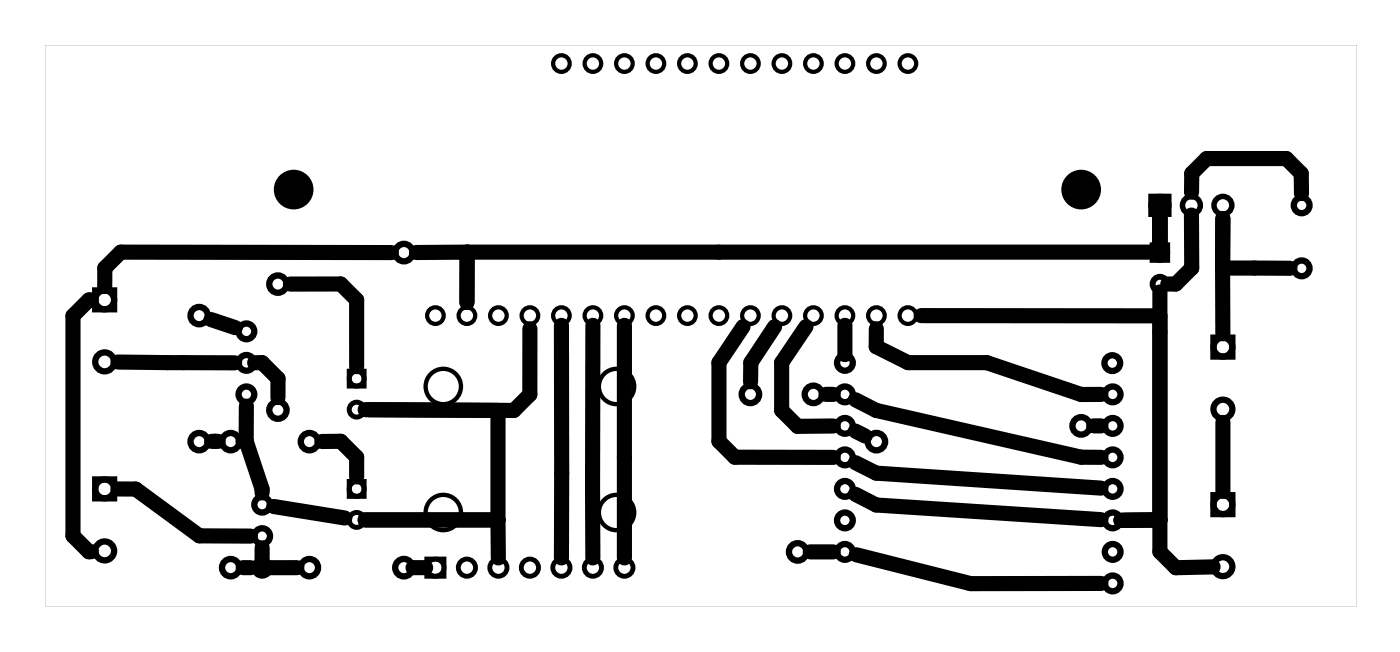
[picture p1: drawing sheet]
<svg xmlns="http://www.w3.org/2000/svg" width="113mm" height="53mm" viewBox="0 0 113 53" stroke-linecap="round" stroke-linejoin="round" font-family="sans-serif">
<g fill="#000">
<path d="M3.6 3.6h105.8v45.3h-105.8zM3.6 3.6v45.3h105.8v-45.3z"/>
<path d="M92.6 15.6h1.9v1.9h-1.9zM93 16.6a.5 .5 0 0 0 1 0 .5 .5 0 0 0-1 0z"/>
<path d="M92.7 19.5h1.7v1.7h-1.7zM93.2 20.4a.35 .35 0 0 0 .7 0 .35 .35 0 0 0-.7 0z"/>
</g>
<g fill="none" stroke="#000" stroke-width=".44">
<circle cx="93.5" cy="16.6" r=".72"/>
<circle cx="96.1" cy="16.6" r=".72"/>
<circle cx="98.6" cy="16.6" r=".72"/>
</g>
<g fill="none" stroke="#000" stroke-width=".48">
<circle cx="93.5" cy="22.9" r=".59"/>
<circle cx="93.5" cy="20.4" r=".59"/>
</g>
<g fill="none" stroke="#000" stroke-width=".51">
<path d="M7.7 38.7h1.5v1.5h-1.5zM7.7 23.4h1.5v1.5h-1.5zM97.8 39.9h1.6v1.5h-1.6zM97.8 27.2h1.6v1.5h-1.6z"/>
<circle cx="105" cy="16.6" r=".64"/>
<circle cx="8.4" cy="39.4" r=".76"/>
<circle cx="8.4" cy="24.2" r=".76"/>
<circle cx="8.4" cy="29.2" r=".76"/>
<circle cx="16.1" cy="25.4" r=".7"/>
<circle cx="16.1" cy="35.6" r=".7"/>
<circle cx="18.6" cy="35.6" r=".7"/>
<circle cx="19.9" cy="29.3" r=".64"/>
<circle cx="19.9" cy="26.7" r=".64"/>
<circle cx="19.9" cy="31.8" r=".64"/>
<circle cx="22.4" cy="22.9" r=".7"/>
<circle cx="22.4" cy="33.1" r=".7"/>
<circle cx="24.9" cy="35.6" r=".7"/>
<circle cx="32.6" cy="20.4" r=".7"/>
<circle cx="60.5" cy="31.8" r=".7"/>
<circle cx="65.6" cy="31.8" r=".7"/>
<circle cx="68.1" cy="34.3" r=".64"/>
<circle cx="68.1" cy="29.3" r=".64"/>
<circle cx="68.1" cy="39.4" r=".64"/>
<circle cx="68.1" cy="36.9" r=".64"/>
<circle cx="68.1" cy="31.8" r=".64"/>
<circle cx="70.7" cy="35.6" r=".7"/>
<circle cx="87.2" cy="34.3" r=".7"/>
<circle cx="89.7" cy="29.3" r=".64"/>
<circle cx="89.7" cy="34.3" r=".64"/>
<circle cx="89.7" cy="31.8" r=".64"/>
<circle cx="89.7" cy="39.4" r=".64"/>
<circle cx="89.7" cy="36.9" r=".64"/>
<circle cx="98.6" cy="28" r=".76"/>
<circle cx="98.6" cy="33" r=".76"/>
<circle cx="105" cy="21.6" r=".64"/>
<circle cx="8.4" cy="44.4" r=".76"/>
<circle cx="18.6" cy="45.8" r=".7"/>
<circle cx="21.1" cy="40.7" r=".64"/>
<circle cx="21.1" cy="45.8" r=".64"/>
<circle cx="21.1" cy="43.2" r=".64"/>
<circle cx="24.9" cy="45.8" r=".7"/>
<circle cx="32.6" cy="45.8" r=".7"/>
<circle cx="64.3" cy="44.5" r=".7"/>
<circle cx="68.1" cy="44.5" r=".64"/>
<circle cx="68.1" cy="42" r=".64"/>
<circle cx="89.7" cy="47" r=".64"/>
<circle cx="89.7" cy="42" r=".64"/>
<circle cx="89.7" cy="44.5" r=".64"/>
<circle cx="98.6" cy="40.7" r=".76"/>
<circle cx="98.6" cy="45.7" r=".76"/>
</g>
<g fill="#000">
<circle cx="23.7" cy="15.3" r="1.6"/>
<circle cx="87.2" cy="15.3" r="1.6"/>
</g>
<g fill="none" stroke="#000" stroke-width=".4">
<path d="M28.2 38.8h1.2v1.2h-1.2zM28.2 29.9h1.2v1.2h-1.2z"/>
<circle cx="28.8" cy="33" r=".6"/>
<circle cx="28.8" cy="30.5" r=".6"/>
<circle cx="28.8" cy="39.4" r=".6"/>
<circle cx="28.8" cy="41.9" r=".6"/>
</g>
<g fill="none" stroke="#000" stroke-width=".35">
<circle cx="35.7" cy="31.2" r="1.43"/>
<circle cx="49.7" cy="31.2" r="1.43"/>
<circle cx="35.7" cy="41.3" r="1.43"/>
<circle cx="49.7" cy="41.3" r="1.43"/>
</g>
<g fill="none" stroke="#000" stroke-width=".39">
<path d="M34.4 45.1h1.4v1.4h-1.4z"/>
<circle cx="35.1" cy="45.8" r=".69"/>
<circle cx="37.6" cy="45.8" r=".69"/>
<circle cx="40.2" cy="45.8" r=".69"/>
<circle cx="42.7" cy="45.8" r=".69"/>
<circle cx="45.3" cy="45.8" r=".69"/>
<circle cx="47.8" cy="45.8" r=".69"/>
<circle cx="50.3" cy="45.8" r=".69"/>
</g>
<g fill="none" stroke="#000" stroke-width=".34">
<circle cx="45.3" cy="5.1" r=".67"/>
<circle cx="47.8" cy="5.1" r=".67"/>
<circle cx="50.3" cy="5.1" r=".67"/>
<circle cx="52.9" cy="5.1" r=".67"/>
<circle cx="55.4" cy="5.1" r=".67"/>
<circle cx="58" cy="5.1" r=".67"/>
<circle cx="60.5" cy="5.1" r=".67"/>
<circle cx="63" cy="5.1" r=".67"/>
<circle cx="65.6" cy="5.1" r=".67"/>
<circle cx="68.1" cy="5.1" r=".67"/>
<circle cx="70.7" cy="5.1" r=".67"/>
<circle cx="73.2" cy="5.1" r=".67"/>
<circle cx="35.1" cy="25.4" r=".67"/>
<circle cx="37.6" cy="25.4" r=".67"/>
<circle cx="40.2" cy="25.4" r=".67"/>
<circle cx="42.7" cy="25.4" r=".67"/>
<circle cx="45.3" cy="25.4" r=".67"/>
<circle cx="47.8" cy="25.4" r=".67"/>
<circle cx="50.3" cy="25.4" r=".67"/>
<circle cx="52.9" cy="25.4" r=".67"/>
<circle cx="55.4" cy="25.4" r=".67"/>
<circle cx="58" cy="25.4" r=".67"/>
<circle cx="60.5" cy="25.4" r=".67"/>
<circle cx="63" cy="25.4" r=".67"/>
<circle cx="65.6" cy="25.4" r=".67"/>
<circle cx="68.1" cy="25.4" r=".67"/>
<circle cx="70.7" cy="25.4" r=".67"/>
<circle cx="73.2" cy="25.4" r=".67"/>
</g>
<g fill="none" stroke="#000" stroke-width="1.2">
<path d="M93.5 16.6v3.7h-55.8M93.5 19.1v.4M96.1 17.3v4.3l-1.3 1.3h-.6M96.1 15.5v-1.5l1.2-1.2h6.4l1.2 1.2v1.6M98.6 17.6v4M7.4 24.2h-.2l-1.3 1.3v17.7l1.3 1.3h.2M9.5 29.2l9.4 .1M9.5 39.4h1.4l5.2 3.8h4.1M17 25.8l2 .6M17.6 35.6h-.5M19.8 35.6h-.2M19.8 35.6l1.3 3.8v.3"/>
<path d="M19.9 32.7l-.1 2.9M20.5 29.2h.6l1.3 1.3v1.6M23.4 22.9h4.1l1.3 1.3v5.4M26 35.6h1.5l1.3 1.3v1.6M31.6 20.4l-21.9-.1-1.2 1.3-.1 1.5M37.7 20.3l-4.1 .1M37.7 20.3v4.1M40.2 33.1v8.8M42.7 26.5v5.3l-1.3 1.3-12-.1M45.3 26.2v18.8M47.8 26.2v18.8M50.3 26.2v18.8"/>
<path d="M59.9 26.3l-1.9 2.9v6.4l1.3 1.3h7.9M62.5 26.3l-2 2.9v1.6M65 26.3l-2 2.9v3.9l1.3 1.3 2.9-.1M66.6 31.8h.6M68.1 26.2v2.4M69 39.8l1.7 .9 18.1 1.2M69 32.2l1.7 .9 16.5 3.8h1.6M69 37.3l1.7 .8 18.1 1.3M69 34.8l.8 .4M70.7 26.5v1.5l2.5 1.2h6.4l7.6 2.6h1.6M74.3 25.4l19.2 .1M88.2 34.3h.6"/>
<path d="M93.5 23.5v21l1.3 1.3 3-.1M98.6 21.6v5.3M98.6 21.6h5.4M98.6 34.1v5.5M19.6 45.8h.6M21.1 44.2v1.6h2.8M22.1 40.8l5.7 1M29.4 41.9h10.8M33.3 45.8h1M40.2 41.9v3.1M65.3 44.5h1.9M69 44.7l9.3 2.4 10.5-.1"/>
<path d="M93.5 41.9h-3.1"/>
</g>
</svg>
